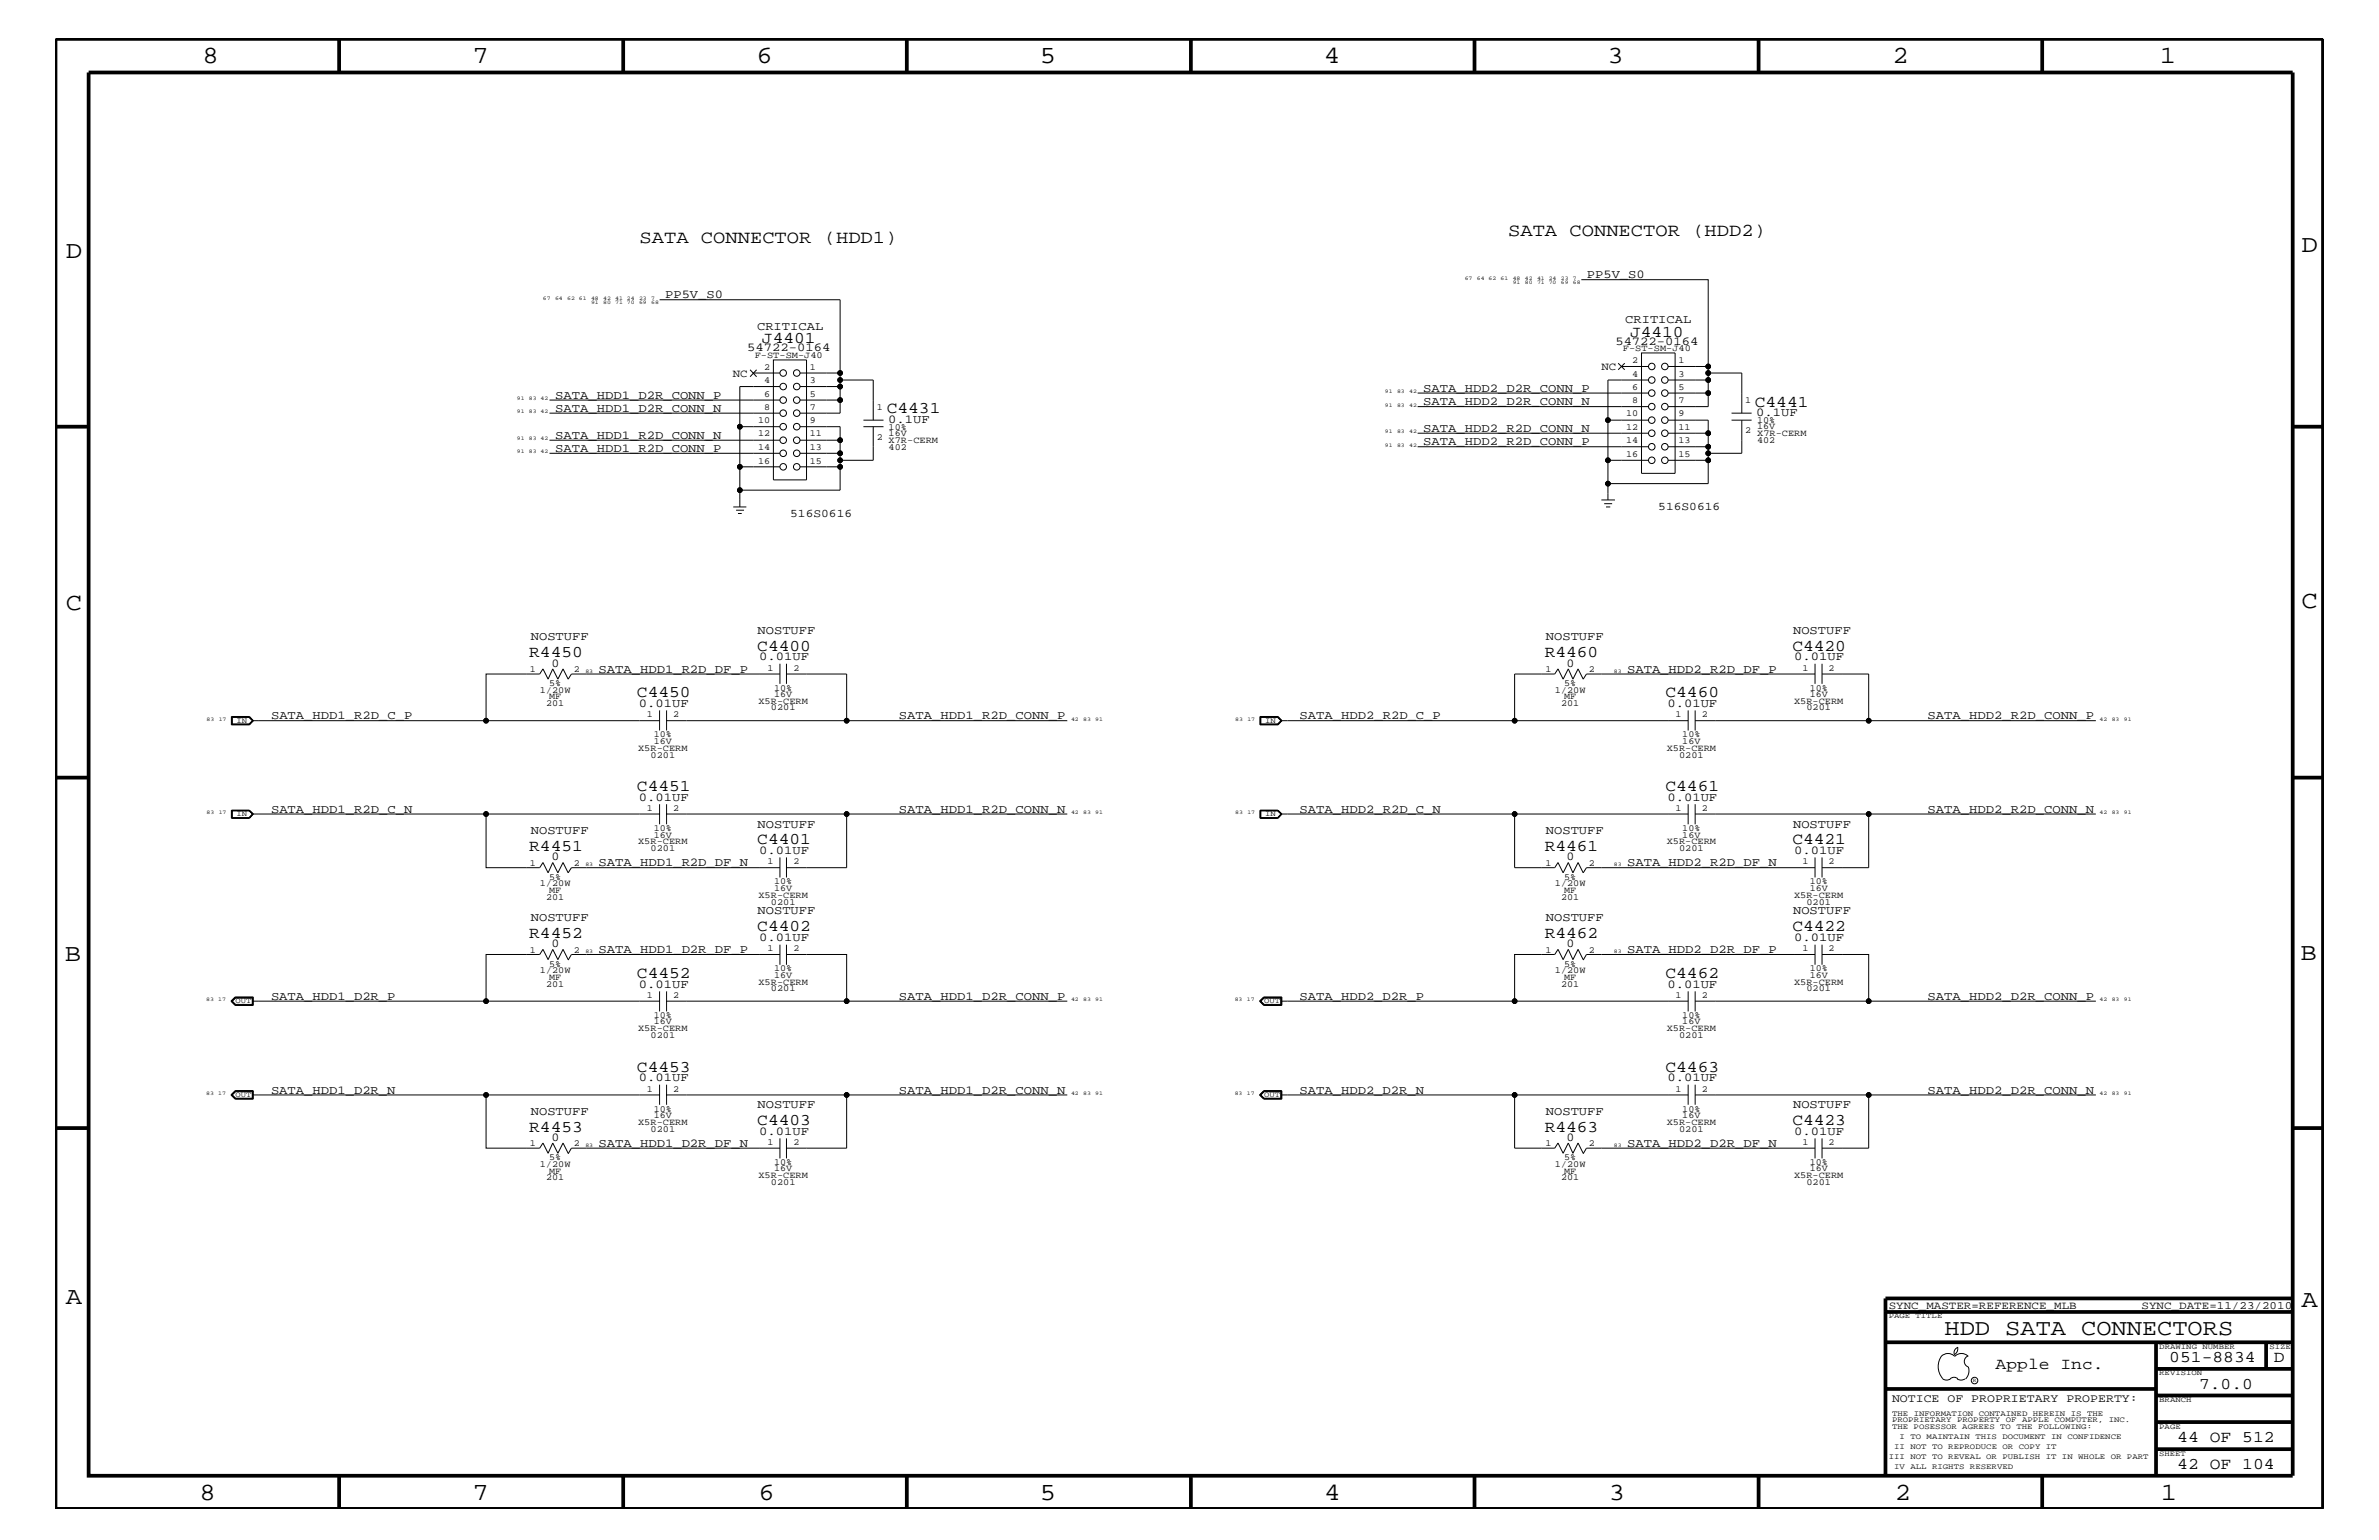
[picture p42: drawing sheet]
<svg xmlns="http://www.w3.org/2000/svg" width="432mm" height="279mm" viewBox="0 0 432 279" stroke-linecap="round" stroke-linejoin="round" font-family="sans-serif">
<defs><g id="words">
<g font-size="4.5">
<text x="36.7" y="11.5">8</text>
<text x="85.8" y="11.5">7</text>
<text x="137.3" y="11.5">6</text>
<text x="188.7" y="11.5">5</text>
<text x="240.3" y="11.5">4</text>
<text x="291.8" y="11.5">3</text>
<text x="343.5" y="11.5">2</text>
<text x="392" y="11.5">1</text>
<text x="11.9" y="46.8">D</text>
<text x="417.7" y="45.7">D</text>
<text x="11.9" y="110.6">C</text>
<text x="417.7" y="110.3">C</text>
<text x="11.8" y="174.3">B</text>
<text x="417.6" y="174.2">B</text>
<text x="11.9" y="236.7">A</text>
<text x="417.7" y="237.1">A</text>
<text x="36.2" y="272.1">8</text>
<text x="85.8" y="272.1">7</text>
<text x="137.7" y="272.1">6</text>
<text x="188.7" y="272.1">5</text>
<text x="240.4" y="272.1">4</text>
<text x="292" y="272.1">3</text>
<text x="343.9" y="272.1">2</text>
<text x="392.2" y="272.1">1</text>
</g>
<text font-size="4.1" x="352.9" y="242.3">HDD SATA CONNECTORS</text>
<g font-size="3.3">
<text x="116.1" y="44.1">SATA CONNECTOR (HDD1)</text>
<text x="273.7" y="42.9">SATA CONNECTOR (HDD2)</text>
</g>
<g font-size="3">
<text x="138.3" y="62.3">J4401</text>
<text x="295.9" y="61.1">J4410</text>
<text x="161" y="75">C4431</text>
<text x="318.5" y="73.8">C4441</text>
<text x="96.1" y="119.2">R4450</text>
<text x="137.5" y="118.1">C4400</text>
<text x="280.4" y="119.2">R4460</text>
<text x="325.3" y="118.1">C4420</text>
<text x="115.6" y="126.5">C4450</text>
<text x="302.3" y="126.5">C4460</text>
<text x="115.6" y="143.5">C4451</text>
<text x="302.3" y="143.5">C4461</text>
<text x="96.1" y="154.4">R4451</text>
<text x="137.5" y="153.2">C4401</text>
<text x="280.4" y="154.4">R4461</text>
<text x="325.3" y="153.2">C4421</text>
<text x="96.1" y="170.1">R4452</text>
<text x="137.5" y="168.9">C4402</text>
<text x="280.4" y="170.1">R4462</text>
<text x="325.3" y="168.9">C4422</text>
<text x="115.6" y="177.4">C4452</text>
<text x="302.3" y="177.4">C4462</text>
<text x="115.6" y="194.4">C4453</text>
<text x="302.3" y="194.4">C4463</text>
<text x="96.1" y="205.3">R4453</text>
<text x="137.5" y="204.1">C4403</text>
<text x="280.4" y="205.3">R4463</text>
<text x="325.3" y="204.1">C4423</text>
<text x="362.2" y="248.4">Apple Inc.</text>
<text x="393.7" y="247.1">051-8834</text>
<text x="399.2" y="252">7.0.0</text>
<text x="412.7" y="247.1">D</text>
<text x="395.2" y="261.6">44 OF 512</text>
<text x="395.2" y="266.6">42 OF 104</text>
</g>
<g font-size="2.2">
<text x="288" y="50.5">PP5V_S0</text>
<text x="120.7" y="54.1">PP5V_S0</text>
<text x="137.4" y="59.8">CRITICAL</text>
<text x="295" y="58.6">CRITICAL</text>
<text x="135.6" y="63.7">54722-0164</text>
<text x="293.2" y="62.5">54722-0164</text>
<text x="258.3" y="71.1">SATA_HDD2_D2R_CONN_P</text>
<text x="100.8" y="74.7">SATA_HDD1_D2R_CONN_N</text>
<text x="100.8" y="72.3">SATA_HDD1_D2R_CONN_P</text>
<text x="161.2" y="76.8">0.1UF</text>
<text x="258.3" y="73.5">SATA_HDD2_D2R_CONN_N</text>
<text x="318.8" y="75.6">0.1UF</text>
<text x="100.8" y="82">SATA_HDD1_R2D_CONN_P</text>
<text x="100.8" y="79.6">SATA_HDD1_R2D_CONN_N</text>
<text x="258.3" y="80.8">SATA_HDD2_R2D_CONN_P</text>
<text x="258.3" y="78.3">SATA_HDD2_R2D_CONN_N</text>
<text x="96.4" y="116.2">NOSTUFF</text>
<text x="137.5" y="115">NOSTUFF</text>
<text x="137.8" y="119.8">0.01UF</text>
<text x="280.6" y="116.2">NOSTUFF</text>
<text x="325.5" y="115">NOSTUFF</text>
<text x="325.7" y="119.8">0.01UF</text>
<text x="100.1" y="120.9">0</text>
<text x="108.6" y="122">SATA_HDD1_R2D_DF_P</text>
<text x="284.4" y="120.9">0</text>
<text x="295.3" y="122">SATA_HDD2_R2D_DF_P</text>
<text x="49.2" y="130.5">SATA_HDD1_R2D_C_P</text>
<text x="116" y="128.3">0.01UF</text>
<text x="163.2" y="130.5">SATA_HDD1_R2D_CONN_P</text>
<text x="235.9" y="130.5">SATA_HDD2_R2D_C_P</text>
<text x="302.6" y="128.3">0.01UF</text>
<text x="349.8" y="130.5">SATA_HDD2_R2D_CONN_P</text>
<text x="49.2" y="147.5">SATA_HDD1_R2D_C_N</text>
<text x="116" y="145.3">0.01UF</text>
<text x="163.2" y="147.5">SATA_HDD1_R2D_CONN_N</text>
<text x="235.9" y="147.5">SATA_HDD2_R2D_C_N</text>
<text x="302.6" y="145.3">0.01UF</text>
<text x="349.8" y="147.5">SATA_HDD2_R2D_CONN_N</text>
<text x="96.4" y="151.3">NOSTUFF</text>
<text x="137.5" y="150.1">NOSTUFF</text>
<text x="137.8" y="155">0.01UF</text>
<text x="280.6" y="151.3">NOSTUFF</text>
<text x="325.5" y="150.1">NOSTUFF</text>
<text x="325.7" y="155">0.01UF</text>
<text x="100.1" y="156.1">0</text>
<text x="108.6" y="157.2">SATA_HDD1_R2D_DF_N</text>
<text x="284.4" y="156.1">0</text>
<text x="295.3" y="157.2">SATA_HDD2_R2D_DF_N</text>
<text x="96.4" y="167.1">NOSTUFF</text>
<text x="137.5" y="165.9">NOSTUFF</text>
<text x="280.6" y="167.1">NOSTUFF</text>
<text x="325.5" y="165.9">NOSTUFF</text>
<text x="100.1" y="171.8">0</text>
<text x="108.6" y="172.9">SATA_HDD1_D2R_DF_P</text>
<text x="137.8" y="170.7">0.01UF</text>
<text x="284.4" y="171.8">0</text>
<text x="295.3" y="172.9">SATA_HDD2_D2R_DF_P</text>
<text x="325.7" y="170.7">0.01UF</text>
<text x="116" y="179.3">0.01UF</text>
<text x="302.6" y="179.3">0.01UF</text>
<text x="49.2" y="181.4">SATA_HDD1_D2R_P</text>
<text x="163.2" y="181.4">SATA_HDD1_D2R_CONN_P</text>
<text x="235.9" y="181.4">SATA_HDD2_D2R_P</text>
<text x="349.8" y="181.4">SATA_HDD2_D2R_CONN_P</text>
<text x="116" y="196.2">0.01UF</text>
<text x="302.6" y="196.2">0.01UF</text>
<text x="49.2" y="198.4">SATA_HDD1_D2R_N</text>
<text x="96.4" y="202.3">NOSTUFF</text>
<text x="137.5" y="201">NOSTUFF</text>
<text x="163.2" y="198.4">SATA_HDD1_D2R_CONN_N</text>
<text x="235.9" y="198.4">SATA_HDD2_D2R_N</text>
<text x="280.6" y="202.3">NOSTUFF</text>
<text x="325.5" y="201">NOSTUFF</text>
<text x="349.8" y="198.4">SATA_HDD2_D2R_CONN_N</text>
<text x="100.1" y="207">0</text>
<text x="108.6" y="208.1">SATA_HDD1_D2R_DF_N</text>
<text x="137.8" y="205.9">0.01UF</text>
<text x="284.4" y="207">0</text>
<text x="295.3" y="208.1">SATA_HDD2_D2R_DF_N</text>
<text x="325.7" y="205.9">0.01UF</text>
</g>
<g font-size="2.1">
<text x="143.4" y="93.8">516S0616</text>
<text x="301" y="92.6">516S0616</text>
<text x="343.4" y="254.4">NOTICE OF PROPRIETARY PROPERTY:</text>
</g>
<g font-size="2">
<text x="133" y="68.4">NC</text>
<text x="290.7" y="67.1">NC</text>
<text x="342.8" y="237.4">SYNC_MASTER=REFERENCE_MLB</text>
<text x="388.7" y="237.4">SYNC_DATE=11/23/2010</text>
</g>
<g font-size="1.7">
<text x="137" y="64.9">F-ST-SM-J40</text>
<text x="294.6" y="63.7">F-ST-SM-J40</text>
<text x="296.2" y="65.9">2</text>
<text x="304.6" y="65.9">1</text>
<text x="138.7" y="67.1">2</text>
<text x="138.7" y="69.5">4</text>
<text x="138.7" y="72">6</text>
<text x="147" y="69.5">3</text>
<text x="147" y="72">5</text>
<text x="147" y="67.1">1</text>
<text x="296.2" y="68.4">4</text>
<text x="296.2" y="70.7">6</text>
<text x="304.6" y="68.4">3</text>
<text x="304.6" y="70.7">5</text>
<text x="137.6" y="76.8">10</text>
<text x="138.7" y="74.4">8</text>
<text x="147" y="74.4">7</text>
<text x="147" y="76.8">9</text>
<text x="159.2" y="74.4">1</text>
<text x="295.1" y="75.6">10</text>
<text x="296.2" y="73.2">8</text>
<text x="304.6" y="73.2">7</text>
<text x="304.6" y="75.6">9</text>
<text x="316.7" y="73.2">1</text>
<text x="318.9" y="77.9">16V</text>
<text x="318.9" y="76.8">10%</text>
<text x="137.6" y="79.2">12</text>
<text x="137.6" y="81.6">14</text>
<text x="147" y="79.2">11</text>
<text x="147" y="81.6">13</text>
<text x="159.2" y="79.9">2</text>
<text x="161.3" y="79.1">16V</text>
<text x="161.3" y="78">10%</text>
<text x="161.3" y="81.6">402</text>
<text x="161.3" y="80.3">X7R-CERM</text>
<text x="295.1" y="78">12</text>
<text x="295.1" y="80.5">14</text>
<text x="295.1" y="82.8">16</text>
<text x="304.6" y="78">11</text>
<text x="304.6" y="80.5">13</text>
<text x="304.6" y="82.8">15</text>
<text x="316.7" y="78.6">2</text>
<text x="318.9" y="80.3">402</text>
<text x="318.9" y="79.1">X7R-CERM</text>
<text x="137.6" y="84.1">16</text>
<text x="147" y="84.1">15</text>
<text x="96.2" y="121.9">1</text>
<text x="98" y="125.7">1/20W</text>
<text x="99.7" y="124.4">5%</text>
<text x="104.1" y="121.9">2</text>
<text x="139.3" y="121.7">1</text>
<text x="140.5" y="125.3">10%</text>
<text x="144" y="121.7">2</text>
<text x="280.5" y="121.9">1</text>
<text x="282.2" y="125.7">1/20W</text>
<text x="283.9" y="124.4">5%</text>
<text x="288.4" y="121.9">2</text>
<text x="327.2" y="121.7">1</text>
<text x="328.5" y="125.3">10%</text>
<text x="331.9" y="121.7">2</text>
<text x="99.1" y="128">201</text>
<text x="99.7" y="126.9">MF</text>
<text x="117.4" y="130.2">1</text>
<text x="122.2" y="130.2">2</text>
<text x="137.7" y="127.7">X5R-CERM</text>
<text x="139.9" y="128.9">0201</text>
<text x="140.5" y="126.5">16V</text>
<text x="283.3" y="128">201</text>
<text x="283.9" y="126.9">MF</text>
<text x="304.1" y="130.2">1</text>
<text x="308.9" y="130.2">2</text>
<text x="325.6" y="127.7">X5R-CERM</text>
<text x="327.9" y="128.9">0201</text>
<text x="328.5" y="126.5">16V</text>
<text x="115.8" y="136.2">X5R-CERM</text>
<text x="118.1" y="137.4">0201</text>
<text x="118.7" y="135">16V</text>
<text x="118.7" y="133.8">10%</text>
<text x="302.5" y="136.2">X5R-CERM</text>
<text x="304.8" y="137.4">0201</text>
<text x="305.4" y="133.8">10%</text>
<text x="305.4" y="135">16V</text>
<text x="117.4" y="147.1">1</text>
<text x="122.2" y="147.1">2</text>
<text x="304.1" y="147.1">1</text>
<text x="308.9" y="147.1">2</text>
<text x="115.8" y="153.2">X5R-CERM</text>
<text x="118.1" y="154.4">0201</text>
<text x="118.7" y="150.7">10%</text>
<text x="118.7" y="152">16V</text>
<text x="302.5" y="153.2">X5R-CERM</text>
<text x="304.8" y="154.4">0201</text>
<text x="305.4" y="150.7">10%</text>
<text x="305.4" y="152">16V</text>
<text x="96.2" y="157.1">1</text>
<text x="98" y="160.8">1/20W</text>
<text x="99.7" y="162">MF</text>
<text x="99.7" y="159.6">5%</text>
<text x="104.1" y="157.1">2</text>
<text x="139.3" y="156.8">1</text>
<text x="140.5" y="160.5">10%</text>
<text x="140.5" y="161.7">16V</text>
<text x="144" y="156.8">2</text>
<text x="280.5" y="157.1">1</text>
<text x="282.2" y="160.8">1/20W</text>
<text x="283.9" y="159.6">5%</text>
<text x="283.9" y="162">MF</text>
<text x="288.4" y="157.1">2</text>
<text x="327.2" y="156.8">1</text>
<text x="328.5" y="160.5">10%</text>
<text x="328.5" y="161.7">16V</text>
<text x="331.9" y="156.8">2</text>
<text x="99.1" y="163.3">201</text>
<text x="137.7" y="162.8">X5R-CERM</text>
<text x="139.9" y="164.1">0201</text>
<text x="283.3" y="163.3">201</text>
<text x="325.6" y="162.8">X5R-CERM</text>
<text x="327.9" y="164.1">0201</text>
<text x="96.2" y="172.8">1</text>
<text x="104.1" y="172.8">2</text>
<text x="139.3" y="172.6">1</text>
<text x="144" y="172.6">2</text>
<text x="280.5" y="172.8">1</text>
<text x="288.4" y="172.8">2</text>
<text x="327.2" y="172.6">1</text>
<text x="331.9" y="172.6">2</text>
<text x="98" y="176.6">1/20W</text>
<text x="99.1" y="179">201</text>
<text x="99.7" y="177.7">MF</text>
<text x="99.7" y="175.4">5%</text>
<text x="137.7" y="178.7">X5R-CERM</text>
<text x="139.9" y="179.9">0201</text>
<text x="140.5" y="176.2">10%</text>
<text x="140.5" y="177.4">16V</text>
<text x="282.2" y="176.6">1/20W</text>
<text x="283.3" y="179">201</text>
<text x="283.9" y="175.4">5%</text>
<text x="283.9" y="177.7">MF</text>
<text x="325.6" y="178.7">X5R-CERM</text>
<text x="327.9" y="179.9">0201</text>
<text x="328.5" y="176.2">10%</text>
<text x="328.5" y="177.4">16V</text>
<text x="117.4" y="181">1</text>
<text x="118.7" y="185.9">16V</text>
<text x="118.7" y="184.7">10%</text>
<text x="122.2" y="181">2</text>
<text x="304.1" y="181">1</text>
<text x="305.4" y="184.7">10%</text>
<text x="305.4" y="185.9">16V</text>
<text x="308.9" y="181">2</text>
<text x="115.8" y="187.1">X5R-CERM</text>
<text x="118.1" y="188.3">0201</text>
<text x="302.5" y="187.1">X5R-CERM</text>
<text x="304.8" y="188.3">0201</text>
<text x="117.4" y="198.1">1</text>
<text x="118.7" y="201.7">10%</text>
<text x="118.7" y="202.9">16V</text>
<text x="122.2" y="198.1">2</text>
<text x="304.1" y="198.1">1</text>
<text x="305.4" y="201.7">10%</text>
<text x="305.4" y="202.9">16V</text>
<text x="308.9" y="198.1">2</text>
<text x="96.2" y="208">1</text>
<text x="104.1" y="208">2</text>
<text x="115.8" y="204.1">X5R-CERM</text>
<text x="118.1" y="205.3">0201</text>
<text x="139.3" y="207.7">1</text>
<text x="144" y="207.7">2</text>
<text x="280.5" y="208">1</text>
<text x="288.4" y="208">2</text>
<text x="302.5" y="204.1">X5R-CERM</text>
<text x="304.8" y="205.3">0201</text>
<text x="327.2" y="207.7">1</text>
<text x="331.9" y="207.7">2</text>
<text x="98" y="211.7">1/20W</text>
<text x="99.1" y="214.2">201</text>
<text x="99.7" y="213">MF</text>
<text x="99.7" y="210.5">5%</text>
<text x="137.7" y="213.8">X5R-CERM</text>
<text x="139.9" y="215">0201</text>
<text x="140.5" y="211.4">10%</text>
<text x="140.5" y="212.5">16V</text>
<text x="282.2" y="211.7">1/20W</text>
<text x="283.3" y="214.2">201</text>
<text x="283.9" y="210.5">5%</text>
<text x="283.9" y="213">MF</text>
<text x="325.6" y="213.8">X5R-CERM</text>
<text x="327.9" y="215">0201</text>
<text x="328.5" y="211.4">10%</text>
<text x="328.5" y="212.5">16V</text>
</g>
<g font-size="1.4">
<text x="42.9" y="131.1">IN</text>
<text x="229.6" y="131.1">IN</text>
<text x="42.9" y="148.1">IN</text>
<text x="229.6" y="148.1">IN</text>
<text x="42.8" y="182.1">OUT</text>
<text x="229.4" y="182.1">OUT</text>
<text x="42.8" y="199">OUT</text>
<text x="229.4" y="199">OUT</text>
<text x="342.8" y="239.2">PAGE TITLE</text>
<text x="391.9" y="244.7">DRAWING NUMBER</text>
<text x="411.9" y="244.7">SIZE</text>
<text x="391.9" y="249.5">REVISION</text>
<text x="343.4" y="256.8">THE INFORMATION CONTAINED HEREIN IS THE</text>
<text x="391.9" y="254.4">BRANCH</text>
<text x="343.4" y="259.3">THE POSESSOR AGREES TO THE FOLLOWING:</text>
<text x="343.4" y="258">PROPRIETARY PROPERTY OF APPLE COMPUTER, INC.</text>
<text x="343.8" y="262.9">II NOT TO REPRODUCE OR COPY IT</text>
<text x="344.8" y="261.1">I TO MAINTAIN THIS DOCUMENT IN CONFIDENCE</text>
<text x="391.9" y="259.3">PAGE</text>
<text x="342.8" y="264.7">III NOT TO REVEAL OR PUBLISH IT IN WHOLE OR PART</text>
<text x="343.8" y="266.6">IV ALL RIGHTS RESERVED</text>
<text x="391.9" y="264.1">SHEET</text>
</g>
<g font-size="1">
<text x="265.9" y="50.7">67</text>
<text x="268.1" y="50.7">64 62</text>
<text x="272.4" y="50.7">61</text>
<text x="274.6" y="51.6">91</text>
<text x="274.6" y="50.7">48</text>
<text x="276.8" y="50.7">42</text>
<text x="276.8" y="51.6">80</text>
<text x="279" y="51.6">71 70</text>
<text x="279" y="50.7">41 24</text>
<text x="283.3" y="51.6">69</text>
<text x="283.3" y="50.7">23</text>
<text x="285.5" y="51.6">68</text>
<text x="285.5" y="50.7">7</text>
<text x="98.6" y="54.4">67</text>
<text x="100.8" y="54.4">64</text>
<text x="103" y="54.4">62 61</text>
<text x="107.3" y="54.4">48</text>
<text x="107.3" y="55.2">91</text>
<text x="109.5" y="54.4">42</text>
<text x="109.5" y="55.2">80</text>
<text x="111.7" y="54.4">41 24</text>
<text x="111.7" y="55.2">71 70</text>
<text x="116" y="54.4">23</text>
<text x="116" y="55.2">69</text>
<text x="118.2" y="55.2">68</text>
<text x="118.2" y="54.4">7</text>
<text x="251.4" y="71.3">91</text>
<text x="253.6" y="71.3">83</text>
<text x="255.8" y="71.3">42</text>
<text x="93.8" y="75">91</text>
<text x="93.8" y="72.6">91</text>
<text x="96" y="75">83 42</text>
<text x="96" y="72.6">83 42</text>
<text x="251.4" y="73.8">91</text>
<text x="253.6" y="73.8">83</text>
<text x="255.8" y="73.8">42</text>
<text x="93.8" y="82.2">91</text>
<text x="93.8" y="79.9">91</text>
<text x="96" y="82.2">83 42</text>
<text x="96" y="79.9">83 42</text>
<text x="251.4" y="78.6">91</text>
<text x="251.4" y="81.1">91</text>
<text x="253.6" y="78.6">83</text>
<text x="253.6" y="81.1">83</text>
<text x="255.8" y="81.1">42</text>
<text x="255.8" y="78.6">42</text>
<text x="106.3" y="122">83</text>
<text x="292.9" y="122">83</text>
<text x="37.5" y="130.8">83</text>
<text x="39.7" y="130.8">17</text>
<text x="194.4" y="130.8">42</text>
<text x="196.6" y="130.8">83</text>
<text x="198.8" y="130.8">91</text>
<text x="224.2" y="130.8">83</text>
<text x="226.4" y="130.8">17</text>
<text x="381.1" y="130.8">42</text>
<text x="383.3" y="130.8">83</text>
<text x="385.5" y="130.8">91</text>
<text x="37.5" y="147.7">83</text>
<text x="39.7" y="147.7">17</text>
<text x="194.4" y="147.7">42</text>
<text x="196.6" y="147.7">83</text>
<text x="198.8" y="147.7">91</text>
<text x="224.2" y="147.7">83</text>
<text x="226.4" y="147.7">17</text>
<text x="381.1" y="147.7">42</text>
<text x="383.3" y="147.7">83</text>
<text x="385.5" y="147.7">91</text>
<text x="106.3" y="157.2">83</text>
<text x="292.9" y="157.2">83</text>
<text x="106.3" y="172.9">83</text>
<text x="292.9" y="172.9">83</text>
<text x="37.4" y="181.6">83</text>
<text x="39.6" y="181.6">17</text>
<text x="194.4" y="181.6">42</text>
<text x="196.6" y="181.6">83</text>
<text x="198.8" y="181.6">91</text>
<text x="224.1" y="181.6">83</text>
<text x="226.3" y="181.6">17</text>
<text x="381.1" y="181.6">42</text>
<text x="383.3" y="181.6">83</text>
<text x="385.5" y="181.6">91</text>
<text x="37.4" y="198.7">83</text>
<text x="39.6" y="198.7">17</text>
<text x="194.4" y="198.7">42</text>
<text x="196.6" y="198.7">83</text>
<text x="198.8" y="198.7">91</text>
<text x="224.1" y="198.7">83</text>
<text x="226.3" y="198.7">17</text>
<text x="381.1" y="198.7">42</text>
<text x="383.3" y="198.7">83</text>
<text x="385.5" y="198.7">91</text>
<text x="106.3" y="208.1">83</text>
<text x="292.9" y="208.1">83</text>
<text x="358.1" y="250.7">R</text>
</g>
</g></defs>
<g fill="none" stroke="#000" stroke-width=".18">
<path d="M119.7 54.4h32.8v13.3h-7.3M287 50.7h23v15.8h-7.2M99.7 79.9h41.9M99.7 75h41.9M99.7 72.6h41.9M134.3 77.4v7.3h7.3M136.1 67.1l1.2 1.3M136.7 67.7h4.9M137.3 67.1l-1.2 1.3M140.4 65.3h6v21.8h-6zM141.6 70.1h-7.3v7.3h7.3M145.2 70.1h7.3v2.5h-7.3"/>
<path d="M145.2 79.9h7.3M145.2 77.4h7.3v2.5M152.5 79.9v2.3h-7.3M152.5 72.6v2.4h-7.3M152.5 68.9h6v7.3M152.5 67.7v2.4M156.7 77.4h3.7M156.7 76.2h3.7M158.5 77.4v6.1h-6v-1.3M257.3 78.6h41.8M257.3 73.8h41.8M257.3 71.3h41.8"/>
<path d="M291.8 76.2v7.3h7.3M293.7 65.9l1.2 1.2M294.3 66.5h4.8M294.9 65.9l-1.2 1.2M297.9 64h6.1v21.9h-6.1zM299.1 68.9h-7.3v7.3h7.3M302.8 68.9h7.2v2.4h-7.2M302.8 76.2h7.2v2.4h-7.2M310 78.6v2.5h-7.2M310 67.7h6.1v7.3M310 71.3v2.5h-7.2M310 66.5v2.4"/>
<path d="M314.3 75h3.6M314.3 76.2h3.6M316.1 76.2v6h-6.1v-1.1M99.7 82.2h41.9M133.1 92h2.4M133.6 92.6h1.4M133.9 93.2h.7M134.3 84.7v4.2M152.5 83.5v1.2h-7.3M152.5 84.7v4.2h-18.2v3.1M257.3 81.1h41.8M290.7 90.7h2.4"/>
<path d="M291.2 91.4h1.4M291.5 92h.8M291.8 83.5v4.2M310 82.2v1.3h-7.2M310 83.5v4.2h-18.2v3M42 130h3.3l.7 .8-.7 .7h-3.3zM42.2 130.2h3l.6 .6-.6 .5h-3zM45.2 130.1l.7 .7-.7 .6M45.2 130.1h-3.1v1.3h3.1M45.2 130.1l.8 .7M45.8 130.8h73.9M46 130.8l-.8 .6"/>
<path d="M119.7 128.9v3.6M121 128.9v3.6M121 130.8h72.7M141.6 122.3h-37.9l-.6 .9-.9-1.8-.9 1.8-1-1.8-.8 1.8-.9-1.8-.6 .9h-9.8v8.5M141.6 120.4v3.7M142.7 120.4v3.7M142.7 122.3h11v8.5M228.7 130h3.3l.7 .8-.7 .7h-3.3zM228.9 130.2h3l.6 .6-.6 .5h-3zM231.9 130.1h-3.1v1.3h3.1M231.9 130.1l.7 .7-.7 .6M231.9 130.1l.8 .7"/>
<path d="M232.5 130.8h42.4M232.7 130.8l-.8 .6M306.4 128.9v3.6M307.7 130.8h72.7M307.7 128.9v3.6M329.4 122.3h-41.4l-.6 .9-1-1.8-.9 1.8-.9-1.8-.9 1.8-.9-1.8-.6 .9h-7.3v8.5h31.5M329.4 120.4v3.7M330.7 122.3h8.5v8.5M330.7 120.4v3.7M42 147h3.3l.7 .7-.7 .7h-3.3zM42.1 147v1.4M42.1 148.4h3.1"/>
<path d="M42.1 147.1h3.1M42.2 147.1v1.3M45.2 147.1l.7 .6-.7 .7M45.2 147l.8 .7M45.2 147.1l.6 .6M45.8 147.7h42.4M45.8 147.7l-.6 .7M46 147.7l-.8 .7M119.7 147.7h-31.5v9.7h9.8l.6-.9 .9 1.9 .8-1.9 1 1.9 .9-1.9 .9 1.9 .6-1h37.9M119.7 145.9v3.6M121 145.9v3.6M121 147.7h72.7"/>
<path d="M141.6 155.6v3.6M142.7 155.6v3.6M153.7 147.7v9.7h-11M228.7 147h3.3l.7 .7-.7 .7h-3.3zM228.8 148.4h3.1M228.8 147.1h3.1M228.8 147v1.4M228.9 147.1v1.3M231.9 147.1l.7 .6-.7 .7M231.9 147l.8 .7M231.9 147.1l.6 .6M232.5 147.7h73.9"/>
<path d="M232.5 147.7l-.6 .7M232.7 147.7l-.8 .7M274.9 147.7v9.7h7.3l.6-.9 .9 1.9 .9-1.9 .9 1.9 .9-1.9 1 1.9 .6-1h41.4M306.4 145.9v3.6M307.7 147.7h72.7M307.7 145.9v3.6M329.4 155.6v3.6M330.7 155.6v3.6M339.2 147.7v9.7h-8.5M103.1 174.1l-.9-1.9-.9 1.9-1-1.9-.8 1.9-.9-1.9-.6 1h-9.8v8.4M119.7 179.9v3.6M121 179.9v3.6"/>
<path d="M141.6 171.4v3.6M141.6 173.2h-37.9l-.6 1M142.7 173.2h11v8.4h40M142.7 171.4v3.6M287.4 174.1l-1-1.9-.9 1.9-.9-1.9-.9 1.9-.9-1.9-.6 1h-7.3v8.4h31.5M306.4 179.9v3.6M307.7 179.9v3.6M329.4 173.2h-41.4l-.6 1M329.4 171.4v3.6M330.7 173.2h8.5v8.4h41.2M330.7 171.4v3.6M41.9 198.7l.8-.8h3.3v1.5h-3.3z"/>
<path d="M42.1 181.6l.7-.6h3v1.3h-3zM42.7 180.9h3.3v1.5h-3.3l-.8-.8zM42.8 181l-.6 .6 .6 .6h3M42.8 182.4l-.8-.8 .8-.6h3.1v1.4M42.8 197.9l-.8 .8 .8 .6M42.8 199.3l-.7-.6 .7-.7h3v1.3M45.8 198.1h-3l-.6 .6 .6 .5h3M45.8 181.6h73.9M45.8 198.7h42.4M45.9 197.9v1.4h-3.1M119.7 198.7h-31.5v9.6h9.8l.6-.9 .9 1.8 .8-1.8 1 1.8 .9-1.8 .9 1.8M119.7 196.8v3.6"/>
<path d="M121 196.8v3.6M121 181.6h32.7M121 198.7h32.7M193.7 198.7h-40v9.6h-11M228.6 198.7l.8-.8h3.3v1.5h-3.3zM228.8 181.6l.6-.6h3.1v1.3h-3.1zM229.4 180.9h3.3v1.5h-3.3l-.8-.8zM229.4 181l-.5 .6 .5 .6h3.1M229.4 199.3l-.6-.6 .6-.7h3.1v1.3M229.4 182.4l-.7-.8 .7-.6h3.2v1.4M229.4 197.9l-.7 .8 .7 .6M232.5 198.1h-3.1l-.5 .6 .5 .5h3.1"/>
<path d="M232.5 181.6h42.4M232.5 198.7h73.9M232.6 197.9v1.4h-3.2M274.9 198.7v9.6h7.3l.6-.9 .9 1.8 .9-1.8 .9 1.8 .9-1.8 1 1.8M306.4 196.8v3.6M307.7 181.6h31.5M307.7 198.7h72.7M307.7 196.8v3.6M339.2 198.7v9.6h-8.5M141.6 206.5v3.7M141.6 208.3h-37.9l-.6 1M142.7 206.5v3.7"/>
<path d="M329.4 208.3h-41.4l-.6 1M329.4 206.5v3.7M330.7 206.5v3.7M352.3 246.1a1.69 1.69 0 0 1 2.5 0 1.72 1.72 0 0 1 2.4 0M352.4 246a3.2 3.2 0 0 0 .4 4.3l.8 .1 .4-.2M354 250.2l.7-.3 .7 .3M355.2 250.2l.7 .2 .7-.2M355.3 244.4v.3a1.18 1.18 0 0 1-.6 1.1M355.4 244.4a.99 .99 0 0 0-.6 1.4M357.2 246a1.04 1.04 0 0 0-.7 1 1.04 1.04 0 0 0 .7 1M357.3 248l.1 .7a2.11 2.11 0 0 1-.6 1.5"/>
<circle cx="134.3" cy="77.4" r=".42"/>
<circle cx="142.2" cy="72.6" r=".59"/>
<circle cx="142.2" cy="75" r=".59"/>
<circle cx="142.2" cy="67.7" r=".59"/>
<circle cx="142.2" cy="77.4" r=".59"/>
<circle cx="142.2" cy="79.9" r=".59"/>
<circle cx="142.2" cy="70.1" r=".59"/>
<circle cx="144.6" cy="72.6" r=".59"/>
<circle cx="144.6" cy="67.7" r=".59"/>
<circle cx="144.6" cy="75" r=".59"/>
<circle cx="144.6" cy="77.4" r=".59"/>
<circle cx="144.6" cy="79.9" r=".59"/>
<circle cx="144.6" cy="70.1" r=".59"/>
<circle cx="152.5" cy="72.6" r=".42"/>
<circle cx="152.5" cy="70.1" r=".42"/>
<circle cx="152.5" cy="68.9" r=".42"/>
<circle cx="152.5" cy="79.9" r=".42"/>
<circle cx="152.5" cy="67.7" r=".42"/>
<circle cx="291.8" cy="76.2" r=".42"/>
<circle cx="299.8" cy="73.8" r=".59"/>
<circle cx="299.8" cy="71.3" r=".59"/>
<circle cx="299.8" cy="76.2" r=".59"/>
<circle cx="299.8" cy="68.9" r=".59"/>
<circle cx="299.8" cy="66.5" r=".59"/>
<circle cx="299.8" cy="78.6" r=".59"/>
<circle cx="302.2" cy="71.3" r=".59"/>
<circle cx="302.2" cy="73.8" r=".59"/>
<circle cx="302.2" cy="76.2" r=".59"/>
<circle cx="302.2" cy="68.9" r=".59"/>
<circle cx="302.2" cy="66.5" r=".59"/>
<circle cx="302.2" cy="78.6" r=".59"/>
<circle cx="310" cy="66.5" r=".42"/>
<circle cx="310" cy="67.7" r=".42"/>
<circle cx="310" cy="68.9" r=".42"/>
<circle cx="310" cy="78.6" r=".42"/>
<circle cx="310" cy="71.3" r=".42"/>
<circle cx="134.3" cy="88.9" r=".42"/>
<circle cx="134.3" cy="84.7" r=".42"/>
<circle cx="142.2" cy="82.2" r=".59"/>
<circle cx="142.2" cy="84.7" r=".59"/>
<circle cx="144.6" cy="82.2" r=".59"/>
<circle cx="144.6" cy="84.7" r=".59"/>
<circle cx="152.5" cy="82.2" r=".42"/>
<circle cx="152.5" cy="83.5" r=".42"/>
<circle cx="152.5" cy="84.7" r=".42"/>
<circle cx="291.8" cy="87.7" r=".42"/>
<circle cx="291.8" cy="83.5" r=".42"/>
<circle cx="299.8" cy="81.1" r=".59"/>
<circle cx="299.8" cy="83.5" r=".59"/>
<circle cx="302.2" cy="83.5" r=".59"/>
<circle cx="302.2" cy="81.1" r=".59"/>
<circle cx="310" cy="82.2" r=".42"/>
<circle cx="310" cy="83.5" r=".42"/>
<circle cx="310" cy="81.1" r=".42"/>
<circle cx="88.2" cy="130.8" r=".42"/>
<circle cx="153.7" cy="130.8" r=".42"/>
<circle cx="274.9" cy="130.8" r=".42"/>
<circle cx="339.2" cy="130.8" r=".42"/>
<circle cx="88.2" cy="147.7" r=".42"/>
<circle cx="153.7" cy="147.7" r=".42"/>
<circle cx="274.9" cy="147.7" r=".42"/>
<circle cx="339.2" cy="147.7" r=".42"/>
<circle cx="88.2" cy="198.7" r=".42"/>
<circle cx="88.2" cy="181.6" r=".42"/>
<circle cx="153.7" cy="198.7" r=".42"/>
<circle cx="153.7" cy="181.6" r=".42"/>
<circle cx="274.9" cy="181.6" r=".42"/>
<circle cx="274.9" cy="198.7" r=".42"/>
<circle cx="339.2" cy="181.6" r=".42"/>
<circle cx="339.2" cy="198.7" r=".42"/>
<circle cx="358.4" cy="250.5" r=".59"/>
</g>
<g fill="none" stroke="#000" stroke-width=".68" stroke-linecap="butt">
<path d="M10.1 7.1h411.5v266.7h-411.5zM16.1 13.2h400v254.5h-400zM61.6 7.1v6.1M113.1 7.1v6.1M164.6 7.1v6.1M216.2 7.1v6.1M267.6 7.1v6.1M319.2 7.1v6.1M370.7 7.1v6.1M10.1 77.4h6M416.1 77.4h5.5M10.1 141.1h6"/>
<path d="M416.1 141.1h5.5M10.1 204.7h6M416.1 204.7h5.5M342.2 238h73.9M416.1 235.6h-73.9v32.1M342.2 243.5h73.9M342.2 252h49.1M391.3 243.5v24.2M391.3 258h24.8M391.3 253.2h24.8M391.3 248.4h24.8M411.3 243.5v4.9"/>
<path d="M61.6 267.7v6.1M113.1 267.7v6.1M164.6 267.7v6.1M216.2 268v5.8M267.6 267.7v6.1M319.2 267.7v6.1M370.7 267.7v6.1M391.3 262.9h24.8"/>
</g>
<g fill="#000">
<circle cx="134.3" cy="77.4" r=".42"/>
<circle cx="152.5" cy="72.6" r=".42"/>
<circle cx="152.5" cy="70.1" r=".42"/>
<circle cx="152.5" cy="68.9" r=".42"/>
<circle cx="152.5" cy="79.9" r=".42"/>
<circle cx="152.5" cy="67.7" r=".42"/>
<circle cx="291.8" cy="76.2" r=".42"/>
<circle cx="310" cy="66.5" r=".42"/>
<circle cx="310" cy="67.7" r=".42"/>
<circle cx="310" cy="68.9" r=".42"/>
<circle cx="310" cy="78.6" r=".42"/>
<circle cx="310" cy="71.3" r=".42"/>
<circle cx="134.3" cy="88.9" r=".42"/>
<circle cx="134.3" cy="84.7" r=".42"/>
<circle cx="152.5" cy="82.2" r=".42"/>
<circle cx="152.5" cy="83.5" r=".42"/>
<circle cx="152.5" cy="84.7" r=".42"/>
<circle cx="291.8" cy="87.7" r=".42"/>
<circle cx="291.8" cy="83.5" r=".42"/>
<circle cx="310" cy="82.2" r=".42"/>
<circle cx="310" cy="83.5" r=".42"/>
<circle cx="310" cy="81.1" r=".42"/>
<circle cx="88.2" cy="130.8" r=".42"/>
<circle cx="153.7" cy="130.8" r=".42"/>
<circle cx="274.9" cy="130.8" r=".42"/>
<circle cx="339.2" cy="130.8" r=".42"/>
<circle cx="88.2" cy="147.7" r=".42"/>
<circle cx="153.7" cy="147.7" r=".42"/>
<circle cx="274.9" cy="147.7" r=".42"/>
<circle cx="339.2" cy="147.7" r=".42"/>
<circle cx="88.2" cy="198.7" r=".42"/>
<circle cx="88.2" cy="181.6" r=".42"/>
<circle cx="153.7" cy="198.7" r=".42"/>
<circle cx="153.7" cy="181.6" r=".42"/>
<circle cx="274.9" cy="181.6" r=".42"/>
<circle cx="274.9" cy="198.7" r=".42"/>
<circle cx="339.2" cy="181.6" r=".42"/>
<circle cx="339.2" cy="198.7" r=".42"/>
</g>
<use href="#words"/>
</svg>
